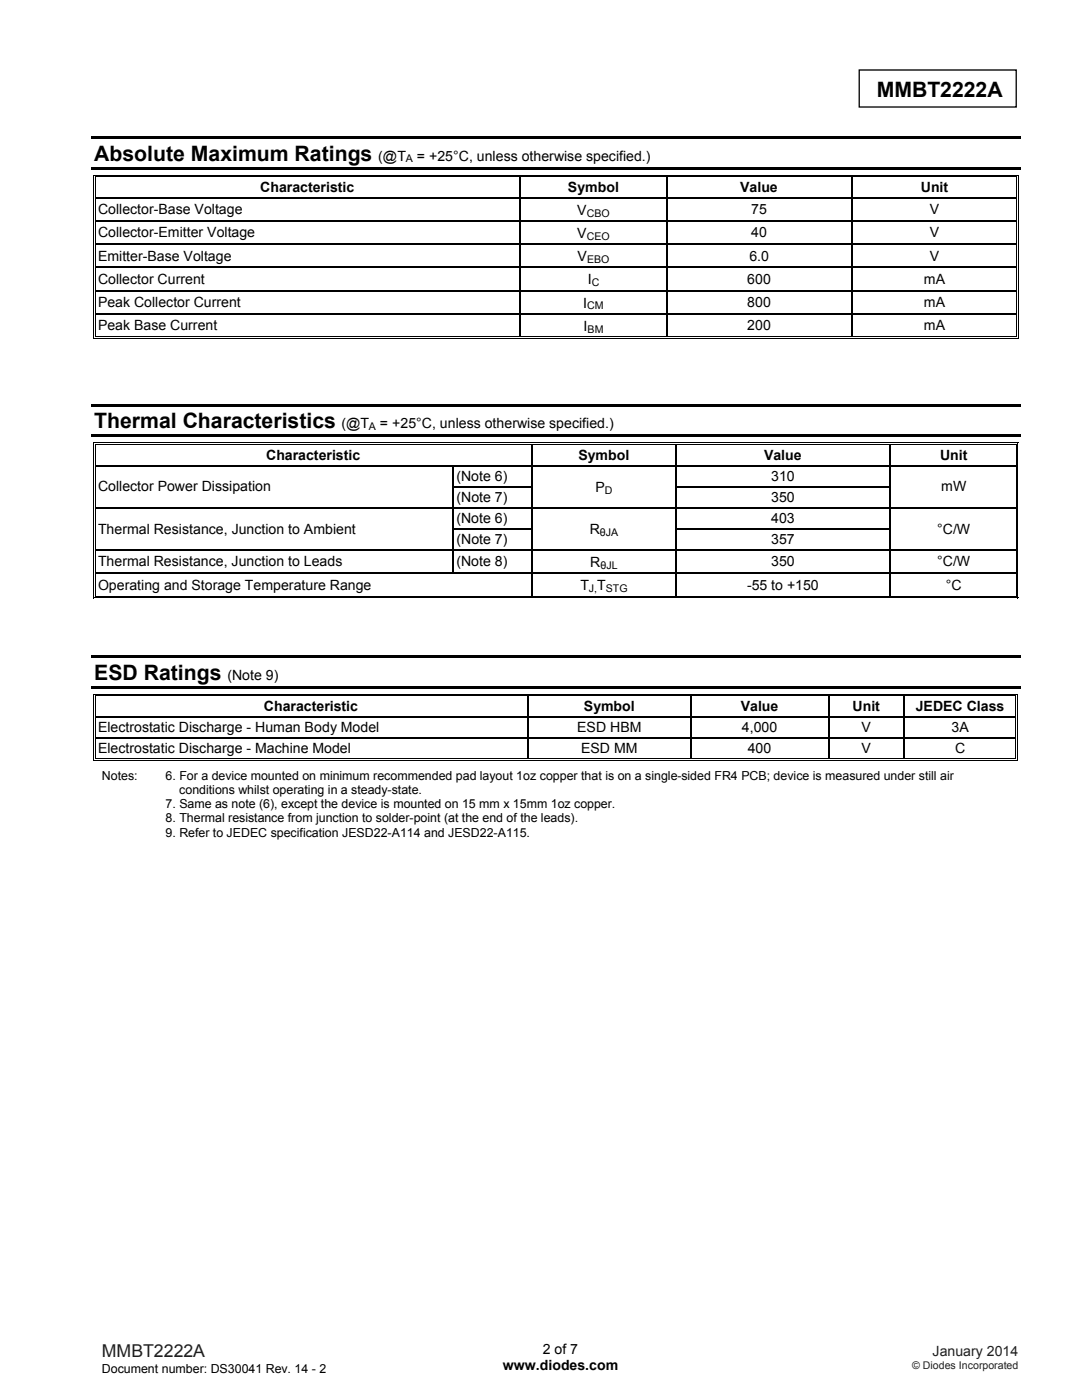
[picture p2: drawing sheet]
<svg xmlns="http://www.w3.org/2000/svg" width="216mm" height="279mm" viewBox="0 0 216 279" stroke-linecap="round" stroke-linejoin="round" font-family="sans-serif">
<defs><g id="words">
<g font-size="4.2">
<text x="174.9" y="19.3">MMBT2222A</text>
<text x="18.8" y="32">Absolute Maximum Ratings</text>
<text x="18.8" y="85.4">Thermal Characteristics</text>
<text x="18.8" y="135.6">ESD Ratings</text>
</g>
<text font-size="3.5" fill="#231f20" x="20.3" y="270.9">MMBT2222A</text>
<g font-size="2.8">
<text x="75.5" y="32">(@T</text>
<text x="83.2" y="32">= +25°C, unless otherwise specified.)</text>
<text x="51.9" y="38.4">Characteristic</text>
<text x="113.3" y="38.4">Symbol</text>
<text x="147.7" y="38.4">Value</text>
<text x="183.7" y="38.4">Unit</text>
<text x="19.6" y="42.8">Collector-Base Voltage</text>
<text x="19.6" y="47.4">Collector-Emitter Voltage</text>
<text x="115.2" y="42.9">V</text>
<text x="115.2" y="47.5">V</text>
<text x="149.9" y="42.8">75</text>
<text x="149.9" y="47.4">40</text>
<text x="185.6" y="42.8">V</text>
<text x="185.6" y="47.4">V</text>
<text x="19.6" y="52">Emitter-Base Voltage</text>
<text x="115.3" y="52.2">V</text>
<text x="149.5" y="52">6.0</text>
<text x="185.6" y="52">V</text>
<text x="19.6" y="56.6">Collector Current</text>
<text x="117.3" y="56.8">I</text>
<text x="149.1" y="56.6">600</text>
<text x="184.4" y="56.6">mA</text>
<text x="19.6" y="61.3">Peak Collector Current</text>
<text x="19.6" y="65.9">Peak Base Current</text>
<text x="116.4" y="61.4">I</text>
<text x="149.1" y="61.3">800</text>
<text x="149.1" y="65.9">200</text>
<text x="184.4" y="61.3">mA</text>
<text x="184.4" y="65.9">mA</text>
<text x="116.5" y="66">I</text>
<text x="68.1" y="85.4">(@T</text>
<text x="75.8" y="85.4">= +25°C, unless otherwise specified.)</text>
<text x="53.1" y="91.8">Characteristic</text>
<text x="91.1" y="96">(Note 6)</text>
<text x="115.4" y="91.8">Symbol</text>
<text x="152.5" y="91.8">Value</text>
<text x="153.9" y="96">310</text>
<text x="187.6" y="91.8">Unit</text>
<text x="19.6" y="98.1">Collector Power Dissipation</text>
<text x="91.1" y="100.2">(Note 7)</text>
<text x="118.8" y="98.2">P</text>
<text x="153.9" y="100.2">350</text>
<text x="187.8" y="98.1">mW</text>
<text x="19.6" y="106.5">Thermal Resistance, Junction to Ambient</text>
<text x="91.1" y="104.4">(Note 6)</text>
<text x="117.7" y="106.7">R</text>
<text x="153.9" y="104.4">403</text>
<text x="187" y="106.5">°C/W</text>
<text x="19.6" y="113.1">Thermal Resistance, Junction to Leads</text>
<text x="91.1" y="113.1">(Note 8)</text>
<text x="91.1" y="108.6">(Note 7)</text>
<text x="117.8" y="113.2">R</text>
<text x="153.9" y="113.1">350</text>
<text x="153.9" y="108.6">357</text>
<text x="187" y="113.1">°C/W</text>
<text x="19.6" y="117.7">Operating and Storage Temperature Range</text>
<text x="115.8" y="117.8">T T</text>
<text x="149.1" y="117.7">-55 to +150</text>
<text x="188.7" y="117.7">°C</text>
<text x="45.4" y="135.6">(Note 9)</text>
<text x="52.7" y="141.9">Characteristic</text>
<text x="116.5" y="141.9">Symbol</text>
<text x="147.8" y="141.9">Value</text>
<text x="170.1" y="141.9">Unit</text>
<text x="182.7" y="141.9">JEDEC Class</text>
<text x="19.6" y="146.1">Electrostatic Discharge - Human Body Model</text>
<text x="115.2" y="146.1">ESD HBM</text>
<text x="148" y="146.1">4,000</text>
<text x="171.9" y="146.1">V</text>
<text x="189.9" y="146.1">3A</text>
<text x="19.6" y="150.4">Electrostatic Discharge - Machine Model</text>
<text x="115.9" y="150.4">ESD MM</text>
<text x="149.2" y="150.4">400</text>
<text x="171.9" y="150.4">V</text>
<text x="190.6" y="150.4">C</text>
<text x="100.3" y="273.5">www.diodes.com</text>
<text x="108.3" y="270.2">2 of 7</text>
</g>
<text font-size="2.8" fill="#231f20" x="186.1" y="270.6">January 2014</text>
<g font-size="2.5">
<text x="20.3" y="155.6">Notes:</text>
<text x="33" y="155.6">6. For a device mounted on minimum recommended pad layout 1oz copper that is on a single-sided FR4 PCB; device is measured under still air</text>
<text x="33" y="161.3">7. Same as note (6), except the device is mounted on 15 mm x 15mm 1oz copper.</text>
<text x="35.8" y="158.4">conditions whilst operating in a steady-state.</text>
<text x="33" y="164.1">8. Thermal resistance from junction to solder-point (at the end of the leads).</text>
<text x="33" y="167">9. Refer to JEDEC specification JESD22-A114 and JESD22-A115.</text>
<text x="20.3" y="274">Document number: DS30041 Rev. 14 - 2</text>
</g>
<g font-size="2.1">
<text x="81" y="32.4">A</text>
<text x="117.1" y="43.3">CBO</text>
<text x="117.1" y="47.9">CEO</text>
<text x="117.1" y="52.5">EBO</text>
<text x="118.1" y="57.1">C</text>
<text x="117.2" y="61.8">CM</text>
<text x="117.2" y="66.4">BM</text>
<text x="73.6" y="85.8">A</text>
<text x="120.7" y="98.6">D</text>
<text x="119.7" y="107">θJA</text>
<text x="119.8" y="113.5">θJL</text>
<text x="117.5" y="118.2">J,</text>
<text x="120.9" y="118.2">STG</text>
</g>
<text font-size="2.1" fill="#231f20" x="182" y="273.2">© Diodes Incorporated</text>
</g></defs>
<path d="M171.4 14h31.4v7.4h-31.4z" fill="none" stroke="#000" stroke-width=".26"/>
<g fill="#000">
<path d="M18.3 27.2h185.4v.5h-185.4zM18.3 33.3h185.4v.5h-185.4zM18.6 34.9h.2v.5h-.2zM18.6 34.9h.5v.2h-.5zM18.6 39.4h.2v.2h-.2zM18.9 35.2h.2v.2h-.2zM18.9 39.4h.2v.2h-.2zM103.7 35.4h.3zM103.7 34.9h.5v.2h-.5zM103.7 35.2h.5v.2h-.5zM103.7 39.4h.3v.2h-.3zM132.9 35.4h.3z"/>
<path d="M132.9 34.9h.5v.2h-.5zM132.9 35.2h.5v.2h-.5zM132.9 39.4h.3v.2h-.3zM169.8 35.4h.3zM169.8 34.9h.5v.2h-.5zM169.8 35.2h.5v.2h-.5zM169.8 39.4h.3v.2h-.3zM202.8 34.9h.5v.2h-.5zM202.8 35.2h.1v.2h-.1zM202.8 39.4h.1v.2h-.1zM203.1 34.9h.2v.5h-.2zM203.1 39.4h.2v.2h-.2z"/>
<path d="M18.6 44h.2v.3h-.2zM18.6 48.6h.2v.3h-.2zM18.6 53.2h.2v.3h-.2zM18.6 57.8h.2v.3h-.2zM18.9 44h.2v.3h-.2zM18.9 48.6h.2v.3h-.2zM18.9 53.2h.2v.3h-.2zM18.9 57.8h.2v.3h-.2zM103.7 44h.3v.3h-.3zM103.7 48.6h.3v.3h-.3zM103.7 53.2h.3v.3h-.3zM103.7 57.8h.3v.3h-.3z"/>
<path d="M132.9 44h.3v.3h-.3zM132.9 48.6h.3v.3h-.3zM132.9 53.2h.3v.3h-.3zM132.9 57.8h.3v.3h-.3zM169.8 44h.3v.3h-.3zM169.8 48.6h.3v.3h-.3zM169.8 53.2h.3v.3h-.3zM169.8 57.8h.3v.3h-.3zM202.8 44h.1v.3h-.1zM202.8 48.6h.1v.3h-.1zM202.8 53.2h.1v.3h-.1zM202.8 57.8h.1v.3h-.1z"/>
<path d="M203.1 44h.2v.3h-.2zM203.1 48.6h.2v.3h-.2zM203.1 53.2h.2v.3h-.2zM203.1 57.8h.2v.3h-.2zM18.6 62.5h.2v.3h-.2zM18.6 67.5h.5v.1h-.5zM18.9 62.5h.2v.3h-.2zM18.9 67.1h.2v.2h-.2zM103.7 62.5h.3v.3h-.3zM103.7 67.1h.5v.2h-.5zM132.9 62.5h.3v.3h-.3zM132.9 67.1h.5v.2h-.5z"/>
<path d="M132.9 67.5h.5v.1h-.5zM169.8 62.5h.3v.3h-.3zM169.8 67.1h.5v.2h-.5zM202.8 62.5h.1v.3h-.1zM202.8 67.5h.5v.1h-.5zM202.8 67.1h.1v.2h-.1zM203.1 62.5h.2v.3h-.2zM203.1 67.1h.2v.5h-.2zM18.3 80.6h185.4v.5h-185.4zM18.3 86.7h185.4v.5h-185.4zM18.5 88.3h.2v.5h-.2zM18.5 88.3h.5v.2h-.5z"/>
<path d="M18.5 92.8h.2v.2h-.2zM18.5 97h.2v.3h-.2zM18.9 88.6h.1v.2h-.1zM18.9 92.8h.1v.2h-.1zM18.9 97h.1v.3h-.1zM90.2 92.8h.3v.2h-.3zM90.2 97h.3v.3h-.3zM106.1 88.8h.3zM106.1 88.3h.5v.2h-.5zM106.1 88.6h.5v.2h-.5zM106.1 92.8h.3v.2h-.3zM106.1 97h.3v.3h-.3z"/>
<path d="M134.7 88.8h.2zM134.7 88.3h.5v.2h-.5zM134.7 88.6h.5v.2h-.5zM134.7 92.8h.2v.2h-.2zM134.7 97h.2v.3h-.2zM177.5 88.8h.3zM177.5 88.3h.6v.2h-.6zM177.5 88.6h.6v.2h-.6zM177.5 92.8h.3v.2h-.3zM177.5 97h.3v.3h-.3zM202.7 88.3h.5v.2h-.5zM202.7 88.6h.2v.2h-.2z"/>
<path d="M202.7 92.8h.2v.2h-.2zM202.7 97h.2v.3h-.2zM203 88.3h.2v.5h-.2zM203 92.8h.2v.2h-.2zM203 97h.2v.3h-.2zM18.5 101.2h.2v.3h-.2zM18.5 105.4h.2v.3h-.2zM18.5 109.6h.2v.3h-.2zM18.5 114.3h.2v.2h-.2zM18.5 119.2h.5v.2h-.5zM18.9 101.2h.1v.3h-.1zM18.9 105.4h.1v.3h-.1z"/>
<path d="M18.9 109.6h.1v.3h-.1zM18.9 114.3h.1v.2h-.1zM18.9 118.9h.1v.2h-.1zM90.2 101.2h.3v.3h-.3zM90.2 105.4h.3v.3h-.3zM90.2 109.6h.3v.3h-.3zM106.1 101.2h.3v.3h-.3zM106.1 105.4h.3v.3h-.3zM106.1 109.6h.3v.3h-.3zM106.1 114.3h.3v.2h-.3zM106.1 118.9h.5v.2h-.5zM134.7 101.2h.2v.3h-.2z"/>
<path d="M134.7 105.4h.2v.3h-.2zM134.7 109.6h.2v.3h-.2zM134.7 114.3h.2v.2h-.2zM134.7 118.9h.5v.2h-.5zM177.5 101.2h.3v.3h-.3zM177.5 105.4h.3v.3h-.3zM177.5 109.6h.3v.3h-.3zM177.5 114.3h.3v.2h-.3zM177.5 118.9h.6v.2h-.6zM202.7 101.2h.2v.3h-.2zM202.7 105.4h.2v.3h-.2zM202.7 109.6h.2v.3h-.2z"/>
<path d="M202.7 114.3h.2v.2h-.2zM202.7 119.2h.5v.2h-.5zM202.7 118.9h.2v.2h-.2zM203 101.2h.2v.3h-.2zM203 105.4h.2v.3h-.2zM203 109.6h.2v.3h-.2zM203 114.3h.2v.2h-.2zM203 118.9h.2v.5h-.2zM18.3 130.8h185.4v.5h-185.4zM18.3 136.9h185.4v.5h-185.4zM18.5 138.5h.2v.5h-.2zM18.5 138.5h.5v.1h-.5z"/>
<path d="M18.9 138.8h.1v.2h-.1zM105.2 139h.3zM105.2 138.5h.5v.1h-.5zM105.2 138.8h.5v.2h-.5zM137.7 139h.3zM137.7 138.5h.5v.1h-.5zM137.7 138.8h.5v.2h-.5zM165.2 139h.3zM165.2 138.5h.5v.1h-.5zM165.2 138.8h.5v.2h-.5zM180.2 139h.3zM180.2 138.5h.5v.1h-.5z"/>
<path d="M180.2 138.8h.5v.2h-.5zM202.6 138.5h.5v.1h-.5zM202.6 138.8h.2v.2h-.2zM202.9 138.5h.2v.5h-.2zM18.5 142.9h.2v.3h-.2zM18.5 147.2h.2v.2h-.2zM18.5 151.7h.5v.2h-.5zM18.9 142.9h.1v.3h-.1zM18.9 147.2h.1v.2h-.1zM18.9 151.4h.1v.2h-.1zM105.2 142.9h.3v.3h-.3zM105.2 147.2h.3v.2h-.3z"/>
<path d="M105.2 151.4h.5v.2h-.5zM137.7 142.9h.3v.3h-.3zM137.7 147.2h.3v.2h-.3zM137.7 151.4h.5v.2h-.5zM165.2 142.9h.3v.3h-.3zM165.2 147.2h.3v.2h-.3zM165.2 151.4h.5v.2h-.5zM180.2 142.9h.3v.3h-.3zM180.2 147.2h.3v.2h-.3zM180.2 151.4h.5v.2h-.5zM202.6 142.9h.2v.3h-.2zM202.6 147.2h.2v.2h-.2z"/>
<path d="M202.6 151.7h.5v.2h-.5zM202.6 151.4h.2v.2h-.2zM202.9 142.9h.2v.3h-.2zM202.9 147.2h.2v.2h-.2zM202.9 151.4h.2v.5h-.2z"/>
</g>
<g fill="none" stroke="#000" stroke-width=".2">
<path d="M18.7 35.4v4M18.7 39.6v4.4M19 35.4v4M19 39.6v4.4M19.1 35h84.6M19.1 35.3h84.6M104.2 35h28.7M104.2 35.3h28.7M133.4 35h36.4M133.4 35.3h36.4M170.3 35h32.5M170.3 35.3h32.5"/>
<path d="M202.8 35.4v4M202.8 39.6v4.4M203.2 35.4v4M203.2 39.6v4.4M18.7 44.3v4.3M18.7 48.9v4.3M18.7 53.5v4.3M18.7 58.1v4.4M19 44.3v4.3M19 48.9v4.3M19 53.5v4.3M19 58.1v4.4"/>
<path d="M202.8 44.3v4.3M202.8 48.9v4.3M202.8 53.5v4.3M202.8 58.1v4.4M203.2 44.3v4.3M203.2 48.9v4.3M203.2 53.5v4.3M203.2 58.1v4.4M18.7 62.8v4.8M19 62.8v4.3M19.1 67.5h113.8M19.1 67.2h84.6"/>
<path d="M104.2 67.2h28.7M133.4 67.5h69.4M133.4 67.2h36.4M170.3 67.2h32.5M202.8 62.8v4.3M203.2 62.8v4.3M18.6 88.8v4M18.6 93v4M18.6 97.3v3.9M19 88.8v4M19 93v4M19 97.3v3.9"/>
<path d="M19 88.4h87.1M19 88.7h87.1M106.6 88.4h28.1M106.6 88.7h28.1M135.2 88.4h42.3M135.2 88.7h42.3M178.1 88.4h24.6M178.1 88.7h24.6M202.8 88.8v4M202.8 93v4M202.8 97.3v3.9M203.1 88.8v4"/>
<path d="M203.1 93v4M203.1 97.3v3.9M18.6 101.5v3.9M18.6 105.7v3.9M18.6 109.9v4.4M18.6 114.5v4.9M19 101.5v3.9M19 105.7v3.9M19 109.9v4.4M19 114.5v4.4M19 119.3h183.7M19 119h87.1"/>
<path d="M106.6 119h28.1M135.2 119h42.3M178.1 119h24.6M202.8 101.5v3.9M202.8 105.7v3.9M202.8 109.9v4.4M202.8 114.5v4.4M203.1 101.5v3.9M203.1 105.7v3.9M203.1 109.9v4.4M203.1 114.5v4.4M18.6 139v3.9"/>
<path d="M19 139v3.9M19 138.5h86.2M19 138.9h86.2M105.7 138.5h32M105.7 138.9h32M138.2 138.5h27M138.2 138.9h27M165.7 138.5h14.5M165.7 138.9h14.5M180.7 138.5h21.9M180.7 138.9h21.9M202.7 139v3.9"/>
<path d="M203 139v3.9M18.6 143.2v4M18.6 147.4v4.5M19 143.2v4M19 147.4v4M19 151.8h183.6M19 151.5h86.2M105.7 151.5h32M138.2 151.5h27M165.7 151.5h14.5M180.7 151.5h21.9M202.7 143.2v4"/>
<path d="M202.7 147.4v4M203 143.2v4M203 147.4v4"/>
</g>
<g fill="none" stroke="#000" stroke-width=".25">
<path d="M19.1 39.5h84.6M103.8 35.4v4M103.8 39.6v4.4M104 39.5h28.9M133 35.4v4M133 39.6v4.4M133.2 39.5h36.6M169.9 35.4v4M169.9 39.6v4.4M170.1 39.5h32.7M19.1 44.1h84.6M19.1 48.7h84.6"/>
<path d="M19.1 53.4h84.6M19.1 58h84.6M103.8 44.3v4.3M103.8 48.9v4.3M103.8 53.5v4.3M103.8 58.1v4.4M104 44.1h28.9M104 48.7h28.9M104 53.4h28.9M104 58h28.9M133 44.3v4.3M133 48.9v4.3"/>
<path d="M133 53.5v4.3M133 58.1v4.4M133.2 44.1h36.6M133.2 48.7h36.6M133.2 53.4h36.6M133.2 58h36.6M169.9 44.3v4.3M169.9 48.9v4.3M169.9 53.5v4.3M169.9 58.1v4.4M170.1 44.1h32.7M170.1 48.7h32.7"/>
<path d="M170.1 53.4h32.7M170.1 58h32.7M19.1 62.6h84.6M103.8 62.8v4.3M104 62.6h28.9M133 62.8v4.3M133.2 62.6h36.6M169.9 62.8v4.3M170.1 62.6h32.7M19 92.9h71.2M90.3 93v4M90.3 97.3v3.9"/>
<path d="M90.5 92.9h15.6M90.5 97.1h15.6M106.2 88.8v4M106.2 93v4M106.2 97.3v3.9M106.4 92.9h28.3M134.8 88.8v4M134.8 93v4M134.8 97.3v3.9M134.9 92.9h42.6M134.9 97.1h42.6M177.7 88.8v4"/>
<path d="M177.7 93v4M177.7 97.3v3.9M177.8 92.9h24.9M19 101.3h71.2M19 109.8h71.2M19 114.4h87.1M90.3 101.5v3.9M90.3 105.7v3.9M90.3 109.9v4.4M90.5 101.3h15.6M90.5 105.6h15.6M90.5 109.8h15.6"/>
<path d="M106.2 101.5v3.9M106.2 105.7v3.9M106.2 109.9v4.4M106.2 114.5v4.4M106.4 101.3h28.3M106.4 109.8h28.3M106.4 114.4h28.3M134.8 101.5v3.9M134.8 105.7v3.9M134.8 109.9v4.4M134.8 114.5v4.4M134.9 101.3h42.6"/>
<path d="M134.9 105.6h42.6M134.9 109.8h42.6M134.9 114.4h42.6M177.7 101.5v3.9M177.7 105.7v3.9M177.7 109.9v4.4M177.7 114.5v4.4M177.8 101.3h24.9M177.8 109.8h24.9M177.8 114.4h24.9M105.3 139v3.9M137.9 139v3.9"/>
<path d="M165.4 139v3.9M180.3 139v3.9M19 143.1h86.2M19 147.3h86.2M105.3 143.2v4M105.3 147.4v4M105.5 143.1h32.2M105.5 147.3h32.2M137.9 143.2v4M137.9 147.4v4M138 143.1h27.2M138 147.3h27.2"/>
<path d="M165.4 143.2v4M165.4 147.4v4M165.5 143.1h14.7M165.5 147.3h14.7M180.3 143.2v4M180.3 147.4v4M180.5 143.1h22.1M180.5 147.3h22.1"/>
</g>
<use href="#words"/>
</svg>
